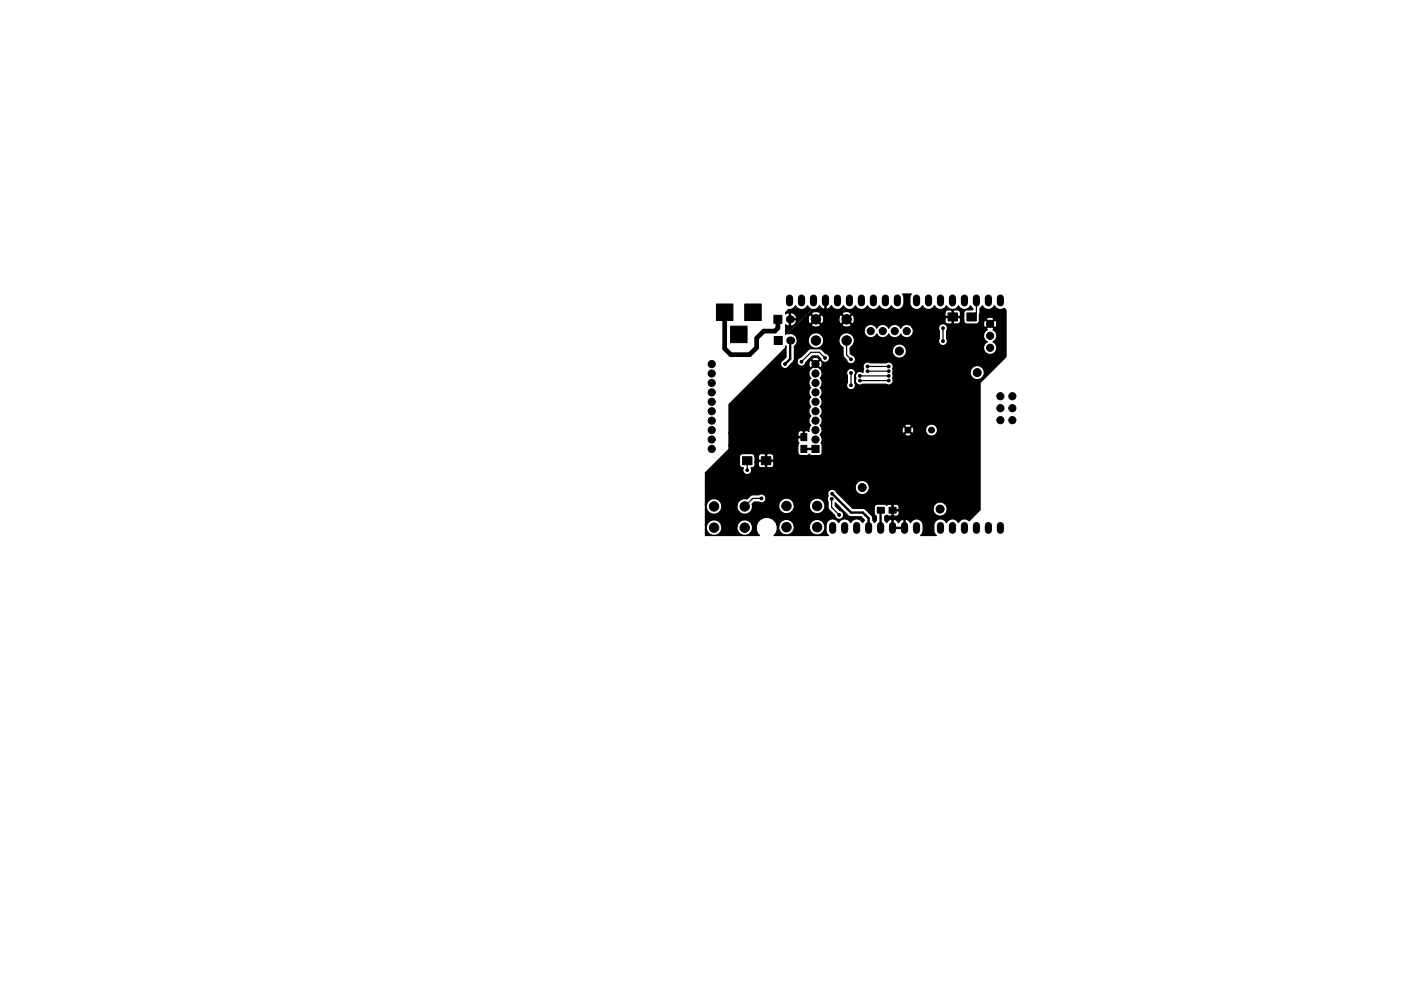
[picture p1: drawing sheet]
<svg xmlns="http://www.w3.org/2000/svg" width="297mm" height="210mm" viewBox="0 0 297 210" stroke-linecap="round" stroke-linejoin="round" font-family="sans-serif">
<g fill="#000" stroke="#000" stroke-width=".21">
<path d="M151.9 64.5h3.5v3.5h-3.5zM154.9 69.2h3.5v3.5h-3.5zM157.9 64.5h3.5v3.5h-3.5zM164.1 66.9h1.7v1.7h-1.7zM164.2 71.4h1.7v1.7h-1.7zM201 66.4h2v1.7h-2zM205 66.4h2v1.7h-2zM157.4 96.9h2v1.7h-2zM161.4 96.9h2v1.7h-2zM169.8 92h1.3v1.5h-1.3zM169.8 94.5h1.3v1.5h-1.3zM172.1 94.5h1.6v1.5h-1.6z"/>
<path d="M186 107.6h1.5v1.3h-1.5zM188.5 107.6h1.5v1.3h-1.5z"/>
<circle cx="150.9" cy="79.2" r=".76"/>
<circle cx="150.9" cy="77.2" r=".76"/>
<circle cx="166.4" cy="77.2" r=".3"/>
<circle cx="169.9" cy="76.7" r=".3"/>
<circle cx="172.9" cy="79.2" r=".76"/>
<circle cx="172.9" cy="77.2" r=".76"/>
<circle cx="173" cy="67.7" r="1"/>
<circle cx="173" cy="72.2" r="1"/>
<circle cx="174.9" cy="75.9" r=".3"/>
<circle cx="179.5" cy="67.7" r="1"/>
<circle cx="179.5" cy="72.2" r="1"/>
<circle cx="180.4" cy="76.2" r=".3"/>
<circle cx="180.4" cy="79.1" r=".3"/>
<circle cx="182.3" cy="79.7" r=".3"/>
<circle cx="183.9" cy="77.7" r=".3"/>
<circle cx="183.9" cy="78.7" r=".3"/>
<circle cx="184.6" cy="70.2" r=".76"/>
<circle cx="187.2" cy="70.2" r=".76"/>
<circle cx="188.4" cy="79.7" r=".3"/>
<circle cx="188.4" cy="77.7" r=".3"/>
<circle cx="188.4" cy="78.7" r=".3"/>
<circle cx="189.7" cy="70.2" r=".76"/>
<circle cx="190.7" cy="74.5" r=".85"/>
<circle cx="192.2" cy="70.2" r=".76"/>
<circle cx="199.9" cy="72.4" r=".3"/>
<circle cx="199.9" cy="69.6" r=".3"/>
<circle cx="207.2" cy="79.1" r=".85"/>
<circle cx="209.9" cy="73.8" r=".76"/>
<circle cx="209.9" cy="71.2" r=".76"/>
<circle cx="209.9" cy="68.7" r=".76"/>
<circle cx="150.9" cy="83.2" r=".76"/>
<circle cx="150.9" cy="93.2" r=".76"/>
<circle cx="150.9" cy="89.2" r=".76"/>
<circle cx="150.9" cy="81.2" r=".76"/>
<circle cx="150.9" cy="95.2" r=".76"/>
<circle cx="150.9" cy="85.2" r=".76"/>
<circle cx="150.9" cy="91.2" r=".76"/>
<circle cx="150.9" cy="87.2" r=".76"/>
<circle cx="158.4" cy="99.7" r=".3"/>
<circle cx="172.9" cy="93.2" r=".76"/>
<circle cx="172.9" cy="83.2" r=".76"/>
<circle cx="172.9" cy="89.2" r=".76"/>
<circle cx="172.9" cy="85.2" r=".76"/>
<circle cx="172.9" cy="87.2" r=".76"/>
<circle cx="172.9" cy="91.2" r=".76"/>
<circle cx="172.9" cy="81.2" r=".76"/>
<circle cx="180.4" cy="81.7" r=".3"/>
<circle cx="182.3" cy="80.7" r=".3"/>
<circle cx="188.4" cy="80.7" r=".3"/>
<circle cx="192.5" cy="91.2" r=".63"/>
<circle cx="197.5" cy="91.2" r=".63"/>
<circle cx="212.1" cy="86.6" r=".76"/>
<circle cx="212.1" cy="84.1" r=".76"/>
<circle cx="212.1" cy="89.1" r=".76"/>
<circle cx="214.6" cy="84.1" r=".76"/>
<circle cx="214.6" cy="86.6" r=".76"/>
<circle cx="214.6" cy="89.1" r=".76"/>
<circle cx="151.4" cy="111.9" r="1"/>
<circle cx="151.4" cy="107.4" r="1"/>
<circle cx="157.9" cy="111.9" r="1"/>
<circle cx="157.9" cy="107.4" r="1"/>
<circle cx="161.4" cy="105.7" r=".3"/>
<circle cx="166.7" cy="111.8" r="1"/>
<circle cx="166.7" cy="107.3" r="1"/>
<circle cx="173.2" cy="111.8" r="1"/>
<circle cx="173.2" cy="107.3" r="1"/>
<circle cx="176.3" cy="105.8" r=".3"/>
<circle cx="176.4" cy="104.7" r=".3"/>
<circle cx="177.9" cy="109.2" r=".3"/>
<circle cx="182.8" cy="103.4" r=".85"/>
<circle cx="199.3" cy="108" r=".85"/>
</g>
<g fill="#000">
<circle cx="167.5" cy="67.7" r=".85"/>
<circle cx="167.5" cy="72.2" r=".85"/>
</g>
<g fill="none" stroke="#000" stroke-width="1.5">
<path d="M167.4 63.2v1.1M169.9 63.2v1.1M172.5 63.2v1.1M175 63.2v1.1M177.6 63.2v1.1M180.1 63.2v1.1M182.6 63.2v1.1M185.2 63.2v1.1M187.7 63.2v1.1M190.3 63.2v1.1M194.3 63.2v1.1M196.9 63.2v1.1"/>
<path d="M199.4 63.2v1.1M201.9 63.2v1.1M204.5 63.2v1.1M207 63.2v1.1M209.6 63.2v1.1M212.1 63.2v1.1M176.5 111.5v1M179.1 111.5v1M181.6 111.5v1M184.2 111.5v1M186.7 111.5v1M189.2 111.5v1"/>
<path d="M191.8 111.5v1M194.3 111.5v1M199.4 111.5v1M201.9 111.5v1M204.5 111.5v1M207 111.5v1M209.6 111.5v1M212.1 111.5v1"/>
</g>
<path d="M167.5 72.2v3.9l-1.1 1.1M170.4 95.2h2.5M176.4 104.7l4 4h2.5l1.3 1.3v2M186.7 108.2v3.8" fill="none" stroke="#000" stroke-width=".5"/>
<path d="M174.9 75.9l-1.2-1.2h-1.8l-2 2M179.5 72.2v3.1l.9 .9M180.4 79.1v2.6M182.3 79.7h6.1M183.9 78.7h4.5M183.9 77.7h4.5M199.9 69.6v2.8M207 63.7v2.5l-1 1M158.4 97.7v2M182.3 80.7h6.1M161.4 105.7h-1.8l-1.7 1.7M176.3 105.8v1.8l1.6 1.6" fill="none" stroke="#000" stroke-width=".25"/>
<path d="M153.6 66.2v7.8l1.3 1.2h4l1.5-1.5v-2l1.5-1.5h2.4l.6-.6v-1.9" fill="none" stroke="#000" stroke-width="1"/>
<path d="M166.6 66.3l.6-.7a1.32 1.32 0 0 0 1.5-.7 1.4 1.4 0 0 0 1.2 .8 1.4 1.4 0 0 0 1.3-.8l.7 .7-5.3 5.3v-2l.5 .3 .2-.1v-1.2h.3v1.2a1.08 1.08 0 0 0 1.3-1l-.1-.2h-1.5v-1.5h.3v1.2h1.2a1.07 1.07 0 0 0-1.5-1.2l-.2-.1-.5 .3zM167.9 70h15.3v.5a1.41 1.41 0 0 0 1.2 1.2 1.41 1.41 0 0 0 1.5-.9 1.38 1.38 0 0 0 1.3 .9 1.38 1.38 0 0 0 1.2-.9 1.38 1.38 0 0 0 1.3 .9 1.38 1.38 0 0 0 1.3-.9 1.41 1.41 0 0 0 2 .7 1.41 1.41 0 0 0 .4-2.1h5.6l.2 .8-.1 1.6a.95 .95 0 0 0 .8 1.5 .95 .95 0 0 0 .8-1.5v-.8h7.8a1.36 1.36 0 0 0 .8 1.5 1.41 1.41 0 0 0-.5 2.2 1.41 1.41 0 0 0 2.2 0 1.41 1.41 0 0 0-.5-2.2 1.38 1.38 0 0 0 .9-1.2 1.38 1.38 0 0 0-.9-1.3l.2-.3-.8-.8-.8 .8 .2 .3-.6 .5-.2 .5h-7.8v-.8a.95 .95 0 0 0-.4-1.5 .95 .95 0 0 0-1.3 .7h-5.6l-.4-.3a1.39 1.39 0 0 0-2 .6 1.38 1.38 0 0 0-1.3-.9 1.38 1.38 0 0 0-1.3 .9 1.38 1.38 0 0 0-1.2-.9 1.38 1.38 0 0 0-1.3 .9 1.4 1.4 0 0 0-1.5-.9 1.4 1.4 0 0 0-1.2 1.2h-15.3l1.1-1.1h3l.1 .3a1.26 1.26 0 0 0 1.9-.3h4.5l.1 .3a1.26 1.26 0 0 0 1.9-.3l-1-1-1 1h-4.5l-1-1-1 1h-3l1.4-1.4h1v.6l.2 .5 .2 .1 1-1h.4l1 1 .2-.1 .2-.6v-.5h3.3v.6l.2 .5 .2 .1 1-1h.4l1 1 .2-.1 .2-.6v-.5h19.3v.7l.2 .4 1.1 .1 .2-.1v-1.2h.2v1.2l.2 .1h.8l.5-.5v-.7l-.1-.1h-3l-.1 .1h-19.3l-.2-.6-.2-.1-1 .9h-.4l-1-.9-.2 .1-.2 .6h-3.3l-.2-.6-.2-.1-1 .9h-.4l-1-.9-.2 .1-.2 .6h-1l.9-.9h.7l1 1 1-1h4.5l1 1 1-1-.3-.3h20.2v.7l.1 .1h1.4v-1.2h.2v1.2h1.4l.1-.1v-.7l-.2-.4a1.69 1.69 0 0 0-1.5 0l-.2-.1h-.8l-.5 .5h-20.2a1.2 1.2 0 0 0-1.7 .3h-4.5l-.1-.3a1.26 1.26 0 0 0-1.9 .3h-.7l.9-1a1.33 1.33 0 0 0 1.6-.7l.3 .4 .6 .3 .2-.1v-1.9h.2v1.9l.3 .1 .5-.3 .4-.4 .2 .4a1.41 1.41 0 0 0 2.3-.4 1.4 1.4 0 0 0 1.3 .8 1.4 1.4 0 0 0 1.3-.8 1.4 1.4 0 0 0 1.2 .8 1.4 1.4 0 0 0 1.3-.8 1.4 1.4 0 0 0 1.3 .8 1.4 1.4 0 0 0 1.2-.8 1.4 1.4 0 0 0 1.3 .8 1.4 1.4 0 0 0 1.3-.8 1.4 1.4 0 0 0 1.5 .8 1.4 1.4 0 0 0 1.2-1.3v-1.3l-.3-.7h1.8a2.33 2.33 0 0 0 .6 3.2 1.4 1.4 0 0 0 1.8-.7 1.4 1.4 0 0 0 1.3 .8 1.4 1.4 0 0 0 1.2-.8 1.4 1.4 0 0 0 1.3 .8 1.4 1.4 0 0 0 1.3-.8 1.4 1.4 0 0 0 1.2 .8 1.4 1.4 0 0 0 1.3-.8 1.4 1.4 0 0 0 1.3 .8 1.4 1.4 0 0 0 1.2-.8l.6 .5v.4h-1.3a.65 .65 0 0 0-.6 .6v1.7l.4 .6h2.2l.5-.2h1l.2 .9 .2 .1 .9-.8h.3l.8 .8a.93 .93 0 0 0 0-1.6l-.8 .8h-.3l-.9-.8-.2 .1-.2 .5h-1l.1-.8h1.5l.8 .8 .8-.8a.93 .93 0 0 0-1.6 0h-1.5l.2-2.3 .5-.5 .3 .4a1.41 1.41 0 0 0 2.2-.4 1.37 1.37 0 0 0 2.1 .5l.4 .4v9.9l-5.5 5.5v27l-2.3 2.3a1.41 1.41 0 0 0-2.3 .4 1.4 1.4 0 0 0-1.3-.8 1.4 1.4 0 0 0-1.2 .8 1.4 1.4 0 0 0-1.5-.8 1.4 1.4 0 0 0-1.2 1.3l.1 1.7 .4 .5h-3.3l.1-.1a2.34 2.34 0 0 0-.4-3.3 1.4 1.4 0 0 0-1.9 .7l-.3-.5-.6-.3-.2 .2v1.9h-2.8v-1.9h.3v1.6h2.3v-1.6l-.3-.2-.5 .3-.4 .5-.4-.5-.4-.2-.6 .1-.2-.2-.6 .3-.3 .5-.4-.5v-.9l.4-.2 .4 .2h.6l.1-.2v-.9h.3v.9l.1 .2h.6l.4-.3 .1-.7-.1-.1h-1.4v-1.3h.3v1h1.1l.1-.4h7.2a1.51 1.51 0 0 0 1.8 1.8 1.51 1.51 0 0 0 1-2.3 1.51 1.51 0 0 0-2.5 0l-.3 .5h-7.2a.64 .64 0 0 0-.5-.7h-.6l-.1 .1-1-.1-.4 .2-.5-.2h-1.5l-.5 .2-.1 .4v1.3l.1 .4 .3 .2v.9l-.4 .5-.4-.5v-.8l-.2-.3-1.2-1.2-.7-.3-2.1 .1-3.6-3.7a.95 .95 0 0 0-1.3-.3 .95 .95 0 0 0-.3 1.3 .9 .9 0 0 0 0 1.2v1.5l1.4 1.5a.95 .95 0 0 0 1.6 .5 .95 .95 0 0 0-.5-1.6l-1-1v-.6l2.7 2.7 .6 .3 2.2-.1 .7 .7-.4 .6-.3-.4a1.41 1.41 0 0 0-2.3 .4 1.4 1.4 0 0 0-1.2-.8 1.4 1.4 0 0 0-1.3 .8 1.4 1.4 0 0 0-1.5-.8 1.4 1.4 0 0 0-1.2 1.3l.1 1.7 .5 .5h-11.6l.4-.3 .3-.8v-1h.3a1.67 1.67 0 0 0 1.6 2 1.67 1.67 0 0 0 1.7-2h3.2v.7a1.67 1.67 0 0 0 2.6 1 1.67 1.67 0 0 0 0-2.7 1.67 1.67 0 0 0-2.6 1h-3.2l-.3-.6a1.67 1.67 0 0 0-1.7-.7 1.67 1.67 0 0 0-1.3 1.3h-.3l-.3-.8a2.25 2.25 0 0 0-3.4-.4 2.25 2.25 0 0 0-.1 3.3h-11.4v-2h.2v.7a1.67 1.67 0 0 0 1.9 1.3 1.67 1.67 0 0 0 1.3-2h3.3v.7a1.67 1.67 0 0 0 2.5 1 1.67 1.67 0 0 0 0-2.7 1.67 1.67 0 0 0-2.5 1h-3.3l-.2-.6a1.67 1.67 0 0 0-1.7-.7 1.67 1.67 0 0 0-1.3 1.3h-.2v-4.5h.2v.7a1.67 1.67 0 0 0 1.9 1.3 1.67 1.67 0 0 0 1.3-2h3.3v.7a1.66 1.66 0 0 0 2 1.3 1.66 1.66 0 0 0 1.2-2.1h5.6v.7a1.67 1.67 0 0 0 2 1.3 1.67 1.67 0 0 0 1.3-2h3.2v.7a1.67 1.67 0 0 0 2.6 1 1.67 1.67 0 0 0 0-2.7 1.67 1.67 0 0 0-2.6 1h-3.2l-.3-.6a1.67 1.67 0 0 0-1.7-.7 1.67 1.67 0 0 0-1.3 1.3h-5.6l.4-.5h1a.95 .95 0 0 0 1.3-.1 .95 .95 0 0 0 0-1.3 .95 .95 0 0 0-1.3-.1h-1.6l-.9 .9a1.61 1.61 0 0 0-2.1 1.2h-3.3l-.2-.6a1.67 1.67 0 0 0-1.7-.7 1.67 1.67 0 0 0-1.3 1.3h-.2v-4h31.7v.6a1.51 1.51 0 0 0 2.3 1 1.51 1.51 0 0 0 0-2.5 1.51 1.51 0 0 0-2.3 .9h-31.7v-2.8l3.4-3.4h3.8v1.9l.4 .4h.4a.95 .95 0 0 0 .8 1.5 .95 .95 0 0 0 .8-1.5l.7-.1 .2-1.1h.7v.7l.3 .4 1 .1 .2-.1v-1.2h.3v1.2l.1 .1 1.1-.1 .3-.4v-.7l-.2-.1h-2.9l-.2 .1h-.7v-1.2h.7v.7l.2 .1h1.3v-1.2h.3v1.2h1.3l.2-.1v-.7l-.3-.4a1.69 1.69 0 0 0-1.5 0l-.2-.1h-.8l-.5 .5h-.7l-.4-.5h-2.3l-.4 .1-.2 .5h-3.8l1.5-1.6 .1-.8h14.6v1.5a.65 .65 0 0 0 .6 .6h1.3l.5-.3 .5 .4h1.6a.65 .65 0 0 0 .6-.7v-1.5l-.2-.5a1.35 1.35 0 0 0-.2-1.8l.1-.1h17.8a.92 .92 0 0 0 1.3 .3l.1-.3-.7-.7-.7 .7h-17.8l.3-.6v-.4h16.9l.2 .8h.2l.7-.7h.4l.7 .7h.2l.1-.9h2.5a1.28 1.28 0 0 0 1.5 1.5 1.28 1.28 0 0 0 .9-2 1.28 1.28 0 0 0-2.2 0l-.2 .5h-2.5l-.1-.4-.2-.1-.7 .7h-.4l-.7-.7-.2 .1-.2 .5h-16.9l-.3-.7h17.8l.7 .7 .7-.7-.1-.3a.87 .87 0 0 0-1.3 .3h-17.8l-.1-.2a1.33 1.33 0 0 0 0-2 1.33 1.33 0 0 0 0-2 1.33 1.33 0 0 0 0-2 1.33 1.33 0 0 0 0-2 1.33 1.33 0 0 0 0-2 1.31 1.31 0 0 0 .4-1.3h5.2l.2 .8-.1 1.5a.95 .95 0 0 0 .8 1.5 .95 .95 0 0 0 .8-1.5l.1-1.6 .2 .6a.94 .94 0 0 0 .2 1.2 .94 .94 0 0 0 1.2 .1h5a.95 .95 0 0 0 1.2-.1 .95 .95 0 0 0 .1-1.2l.2-1.4h16.3a1.51 1.51 0 0 0 1.8 1.7 1.51 1.51 0 0 0 1-2.3 1.51 1.51 0 0 0-2.6 0l-.2 .6h-16.3l-.2-.6a.94 .94 0 0 0-.1-1.2 .94 .94 0 0 0-1.2 0h-3.4a.95 .95 0 0 0-1.2 .1 .95 .95 0 0 0-.2 1.1l-.1 .8h-.1a1.05 1.05 0 0 0-1.6 .6 .95 .95 0 0 0-.6-1.4 .95 .95 0 0 0-1.2 .7h-5.2l-.2-.4-1.2-1.1-.5 .6a1.37 1.37 0 0 0-.5 2.2 1.34 1.34 0 0 0 0 2 1.34 1.34 0 0 0 0 2 1.34 1.34 0 0 0 0 2 1.34 1.34 0 0 0 0 2 1.34 1.34 0 0 0 0 2 1.31 1.31 0 0 0-.4 1.4l-.3-.2h-.5l-.1 .1v1.4h-1.3l-.1 .1v.6l.2 .4-.2 .5h-14.6v-2.6h14.6v.6l.1 .1h1v-1.1l-.2-.1-.7 .1-.2 .4h-14.6v-6.1l11.9-12 .1-.4 .1 2.4-.7 .6a.94 .94 0 0 0-.2 1.5 .94 .94 0 0 0 1.5-.2l1-1.1h.7v.3a.94 .94 0 0 0 .9 .8 .94 .94 0 0 0 .9-.7h.7l.2 1h.2l.8-.8h.4l.8 .8h.2a1.01 1.01 0 0 0-.2-1.6l-.8 .8h-.4l-.8-.8-.2 .1-.2 .5h-.7l.7-.7h.6l.8 .8 .8-.8a.93 .93 0 0 0-1.6 0h-.6l.7-.8h1.2l.6 .6a.95 .95 0 0 0 1.6 .5 .95 .95 0 0 0-.5-1.6l-1.1-1h-2.1l-.5 .2-1.6 1.6a.92 .92 0 0 0-.8 .8h-.7l.1-.5v-2.7l.5-.6 .1-.9h2.4a1.67 1.67 0 0 0 1.6 2 1.67 1.67 0 0 0 1.6-2h3.3v.7l.2 .6 .6 .5 .1 1.9 .7 .8a.95 .95 0 0 0 1 .8 .95 .95 0 0 0 .9-.9 .95 .95 0 0 0-.8-1l-.3-.3v-.8h8.9v.6a1.51 1.51 0 0 0 2.3 .9 1.51 1.51 0 0 0 0-2.5 1.51 1.51 0 0 0-2.3 1h-8.9v-.5a1.66 1.66 0 0 0 .2-2.8 1.66 1.66 0 0 0-2.6 1h-3.3l-.2-.6a1.67 1.67 0 0 0-1.7-.7 1.67 1.67 0 0 0-1.3 1.3h-2.4l-.1-.2a1.49 1.49 0 0 0-1.9-.9z" fill="#000" stroke="#000" stroke-width=".25"/>
</svg>
